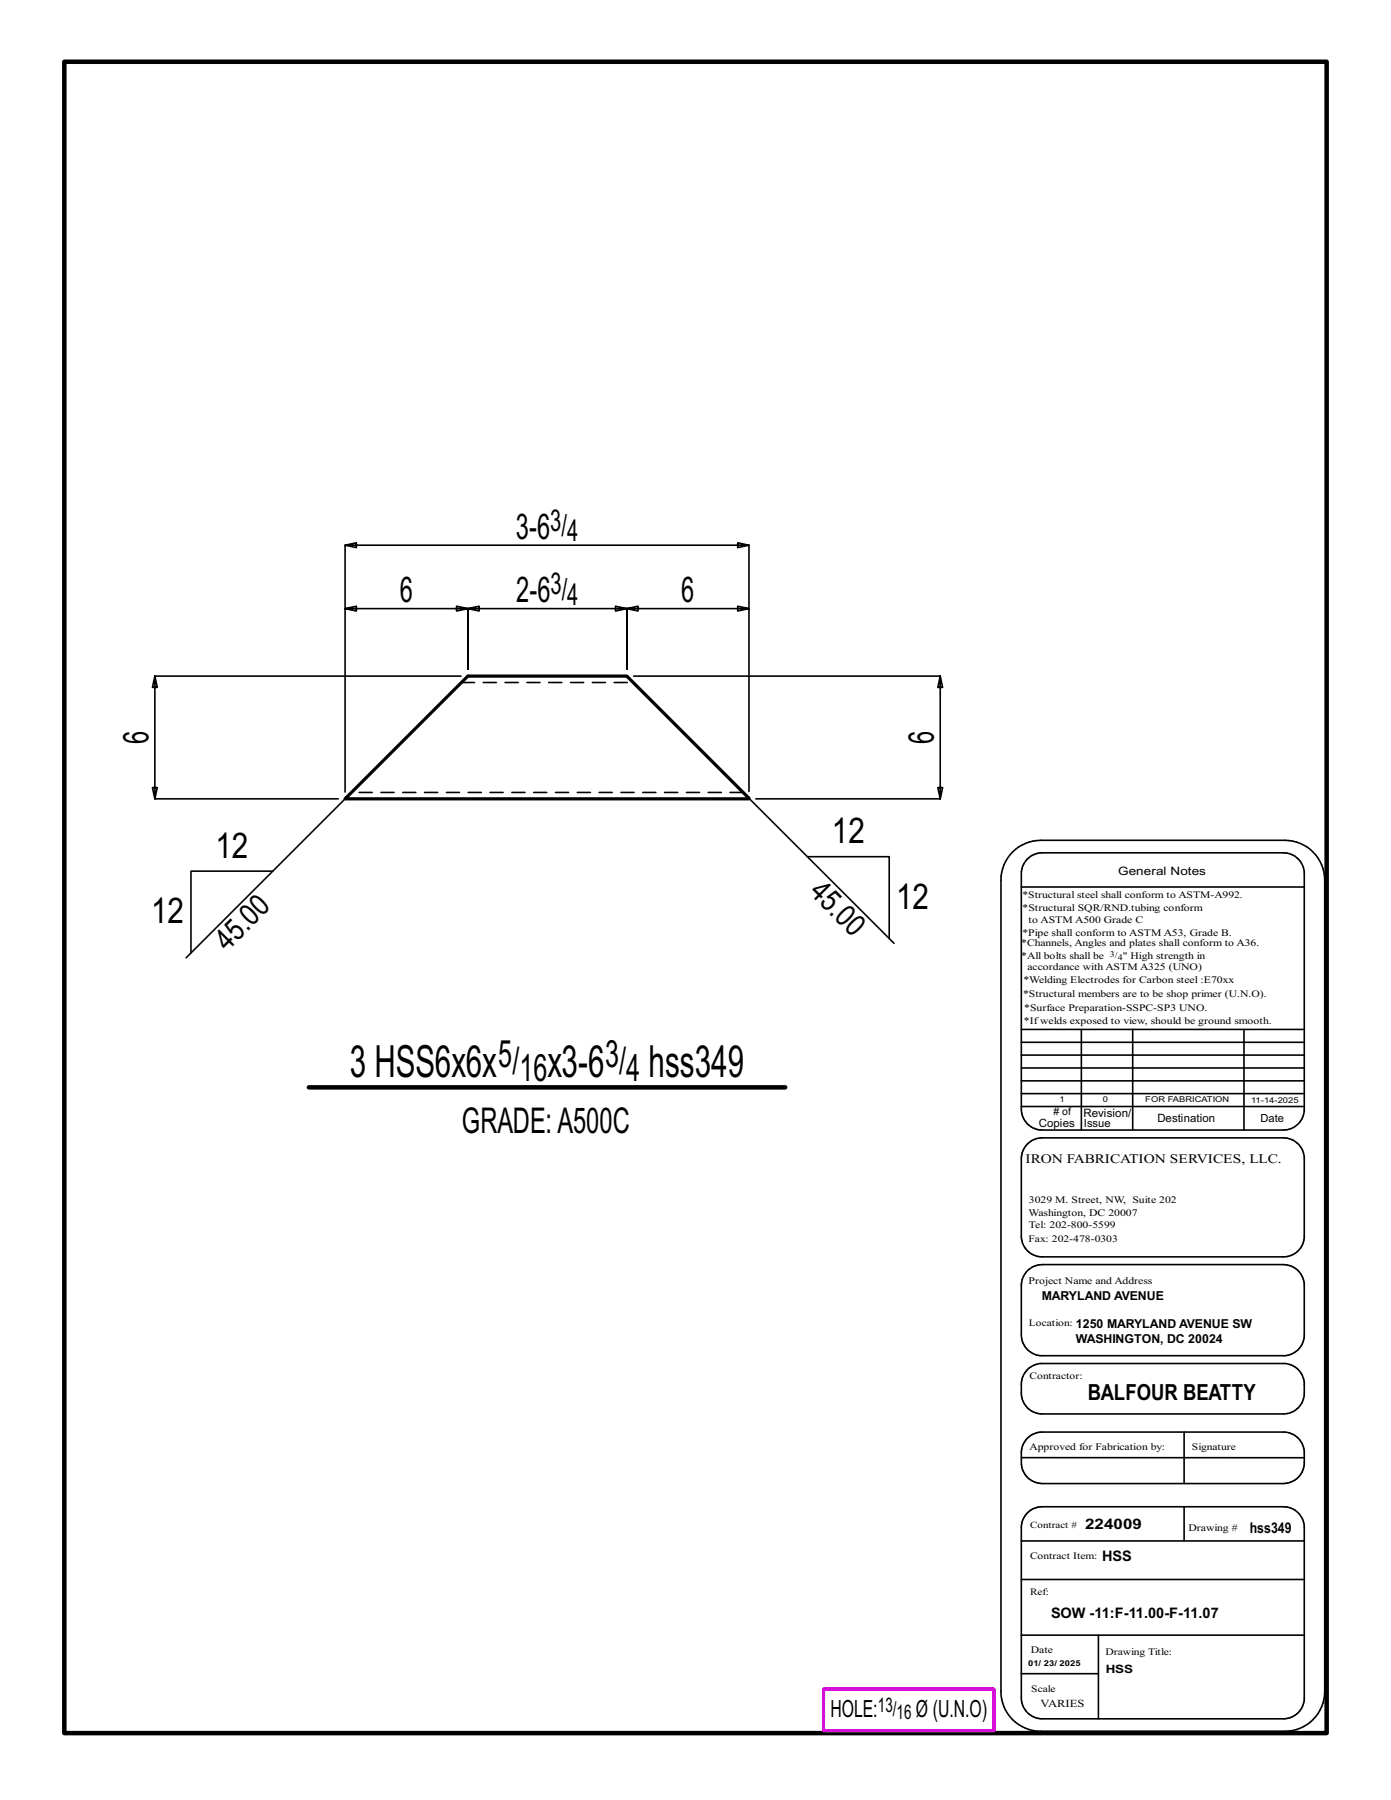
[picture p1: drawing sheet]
<svg xmlns="http://www.w3.org/2000/svg" width="216mm" height="279mm" viewBox="0 0 216 279" stroke-linecap="round" stroke-linejoin="round" font-family="sans-serif">
<defs><g id="words">
<g font-size="6.9">
<text x="54.3" y="167.2">3 HSS6x6x</text>
<text x="85" y="167.2">x3-6</text>
<text x="100.7" y="167.2">hss349</text>
</g>
<g font-size="5.9">
<text x="77.3" y="165.7">5/</text>
<text x="80.6" y="167.7">16</text>
<text x="93.9" y="165.7">3/</text>
<text x="97.2" y="167.7">4</text>
</g>
<g font-size="5.5">
<text x="80.1" y="83.6">3-6</text>
<text x="62.1" y="93.5">6</text>
<text x="80.1" y="93.5">2-6</text>
<text x="105.7" y="93.5">6</text>
<text x="23" y="115.5" transform="rotate(-90 23 115.5)">6</text>
<text x="144.9" y="115.5" transform="rotate(-90 144.9 115.5)">6</text>
<text x="129.1" y="130.9">12</text>
<text x="33.4" y="133.2">12</text>
<text x="23.5" y="143.3">12</text>
<text x="139.1" y="141.1">12</text>
<text x="71.7" y="175.9">GRADE:A500C</text>
</g>
<g font-size="4.7">
<text x="85.4" y="82.4">3/</text>
<text x="88" y="84.1">4</text>
<text x="85.4" y="92.2">3/</text>
<text x="88" y="93.9">4</text>
<text x="125.5" y="138.6" transform="rotate(45 125.5 138.6)">45.0</text>
<text x="35.2" y="147.8" transform="rotate(-45 35.2 147.8)">45.0</text>
</g>
<g font-size="3.7">
<text x="128.9" y="266.6">HOLE:</text>
<text x="142.2" y="266.6">Ø (U.N.O)</text>
</g>
<text font-size="3.4" x="168.8" y="217.4">BALFOUR BEATTY</text>
<g font-size="3.1">
<text x="136.3" y="265.8">13/</text>
<text x="139.2" y="266.9">16</text>
</g>
<g font-size="2.3">
<text x="168.4" y="237.3">224009</text>
<text x="194" y="238">hss349</text>
<text x="171" y="242.3">HSS</text>
<text x="163.1" y="251.2">SOW -11:F-11.00-F-11.07</text>
</g>
<text font-size="2" x="159.2" y="180.5">IRON FABRICATION SERVICES, LLC.</text>
<g font-size="1.9">
<text x="161.7" y="201.8">MARYLAND AVENUE</text>
<text x="167" y="208.5">WASHINGTON, DC 20024</text>
<text x="167" y="206.1">1250 MARYLAND AVENUE SW</text>
</g>
<g font-size="1.8">
<text x="173.6" y="135.8">General Notes</text>
<text x="168.2" y="173.3">Revision/</text>
<text x="161.2" y="174.9">Copies</text>
<text x="179.6" y="174.2">Destination</text>
<text x="171.6" y="259.7">HSS</text>
</g>
<g font-size="1.7">
<text x="168.2" y="174.9">Issue</text>
<text x="195.7" y="174.2">Date</text>
<text x="161.5" y="265">VARIES</text>
</g>
<g font-size="1.6">
<text x="158.7" y="141.5">*Structural SQR/RND.tubing conform</text>
<text x="159.7" y="143.3">to ASTM A500 Grade C</text>
<text x="158.5" y="146.9">*Channels, Angles and plates shall conform to A36.</text>
<text x="158.5" y="148.8">*All bolts shall be</text>
<text x="158.7" y="145.2">*Pipe shall conform to ASTM A53, Grade B.</text>
<text x="174.3" y="148.8">&quot; High strength in</text>
<text x="158.8" y="154.8">*Structural members are to be shop primer (U.N.O).</text>
<text x="158.9" y="152.7">*Welding Electrodes for Carbon steel :E70xx</text>
<text x="159.5" y="150.6">accordance with ASTM A325 (UNO)</text>
<text x="158.9" y="158.9">*Ifwelds exposed to view, should be ground smooth.</text>
<text x="159" y="157">*Surface Preparation-SSPC-SP3 UNO.</text>
<text x="163.5" y="173.1"># of</text>
<text x="159.7" y="188.7">Washington, DC 20007</text>
<text x="159.7" y="190.6">Tel: 202-800-5599</text>
<text x="159.7" y="186.8">3029 M. Street, NW, Suite 202</text>
<text x="159.7" y="199.3">Project Name and Address</text>
<text x="159.8" y="225.1">Approved for Fabrication by:</text>
<text x="184.5" y="237.6">Drawing #</text>
<text x="160" y="256.6">Date</text>
</g>
<g font-size="1.5">
<text x="158.7" y="139.4">*Structural steel shall conform to ASTM-A992.</text>
<text x="159.7" y="192.7">Fax: 202-478-0303</text>
<text x="159.7" y="205.8">Location:</text>
<text x="159.8" y="214">Contractor:</text>
<text x="185" y="225.1">Signature</text>
<text x="159.9" y="237.1">Contract #</text>
<text x="159.9" y="241.9">Contract Item:</text>
<text x="159.9" y="247.6">Ref:</text>
<text x="171.6" y="256.9">Drawing Title:</text>
<text x="160.1" y="262.7">Scale</text>
</g>
<g font-size="1.3">
<text x="172.3" y="148.5">3/</text>
<text x="173.5" y="149">4</text>
</g>
<g font-size="1.2">
<text x="164.5" y="171.1">1</text>
<text x="171.2" y="171.1">0</text>
<text x="177.8" y="171.1">FOR FABRICATION</text>
<text x="194.2" y="171.2">11-14-2025</text>
<text x="159.6" y="258.7">01/ 23/ 2025</text>
</g>
</g></defs>
<g fill="none" stroke="#000" stroke-width=".25">
<path d="M53.6 94.5v-9.9l1.7 .4v-.7l-1.7 .3h62.7l-1.8 .4v-.7l1.8 .3v9.9M71.6 104.9h-47.6l-.3 1.8h.7l-.4-1.8v19.1l-.3-1.8h.7l-.4 1.8h28.5M98.3 104.9h47.6l-.3 1.8h.7l-.4-1.8v19.1l-.3-1.8h.7l-.4 1.8h-28.6M42.3 135.2h-12.7v12.7M53.6 124l-24.7 24.7M116.3 122.9v-28.4l-1.8-.4v.7l1.8-.3h-19l1.7-.4v.7l-1.7-.3v9.4v-9.4l-1.8-.4v.7l1.8-.3h-24.7l1.8-.4v.7l-1.8-.3v9.4v-9.4l-1.7-.4v.7l1.7-.3h-19l1.7-.4v.7l-1.7-.3v28.4M116.3 124l22.5 22.4M125.3 133h12.7v12.7M157.2 132.3a6.3 6.3 0 0 1 4.3-1.9h37.9a6.2 6.2 0 0 1 6.2 6.2v126a6.2 6.2 0 0 1-6.2 6.1h-37.9a6.1 6.1 0 0 1-6.1-6.1v-126a6.1 6.1 0 0 1 1.8-4.3zM158.5 137.7h43.9M159.5 133.3a3.3 3.3 0 0 1 2.3-.9h37.4a3.3 3.3 0 0 1 3.2 2.9v37.2a3.2 3.2 0 0 1-3.2 2.9h-37.4a3.2 3.2 0 0 1-3.3-3.2v-36.6a3.2 3.2 0 0 1 1-2.3zM158.5 159.8h43.9"/>
<path d="M167.8 159.8v15.6M175.8 159.8v15.6M193.1 159.8v15.6M158.5 165.8h43.9M158.5 167.8h43.9M158.5 163.8h43.9M158.5 161.8h43.9M158.5 171.8h43.9M158.5 169.8h43.9M159.5 177.6a3.3 3.3 0 0 1 2.3-1h37.4a3.3 3.3 0 0 1 3.2 3v12.6a3.3 3.3 0 0 1-3.2 2.9h-37.4a3.2 3.2 0 0 1-3.3-3.2v-12a3.2 3.2 0 0 1 1-2.3zM159.5 197.2l1-.7 1.3-.2h37.4a3.3 3.3 0 0 1 3.2 2.9v8.3a3.2 3.2 0 0 1-2.9 2.9h-38.1a3.3 3.3 0 0 1-2.9-3.2v-8l.3-.9zM159.5 212.6l.7-.6 1.2-.4h37.8a3.2 3.2 0 0 1 3.2 3v2a3.3 3.3 0 0 1-3.2 2.9h-37.4a3.2 3.2 0 0 1-3.3-3.3v-1.3a3.3 3.3 0 0 1 1-2.3z"/>
<path d="M158.5 239.2h43.9M158.5 226.3h43.9M159.5 234.8a3.3 3.3 0 0 1 2.3-.9h37.4a3.3 3.3 0 0 1 3.2 2.9v27.1a3.3 3.3 0 0 1-3.2 2.9h-37.4a3.2 3.2 0 0 1-3.3-3.2v-26.5a3.2 3.2 0 0 1 1-2.3zM159.5 223.2a3.3 3.3 0 0 1 2.3-.9h37.4a3.3 3.3 0 0 1 3.2 2.9v2.1a3.3 3.3 0 0 1-3.2 3h-37.4a3.3 3.3 0 0 1-3.3-3.3v-1.5a3.2 3.2 0 0 1 1-2.3zM183.8 222.3v8M183.8 233.9v5.3M158.5 245.2h43.9M158.5 259.8h12M158.5 253.8h43.9M170.5 253.8v13"/>
</g>
<path d="M10 9.6h195.9v259.4h-195.9zM47.9 168.8h74" fill="none" stroke="#000" stroke-width=".7"/>
<path d="M127.8 262.2h26.5v6.4h-26.5z" fill="none" stroke="#f0f" stroke-width=".5"/>
<path d="M72.6 104.9h24.7l19 19.1h-62.7z" fill="none" stroke="#000" stroke-width=".5"/>
<path d="M71.6 105.9h26.7M115.3 123h-60.7" fill="none" stroke="#000" stroke-width=".25" stroke-dasharray="2 1.4"/>
<use href="#words"/>
</svg>
